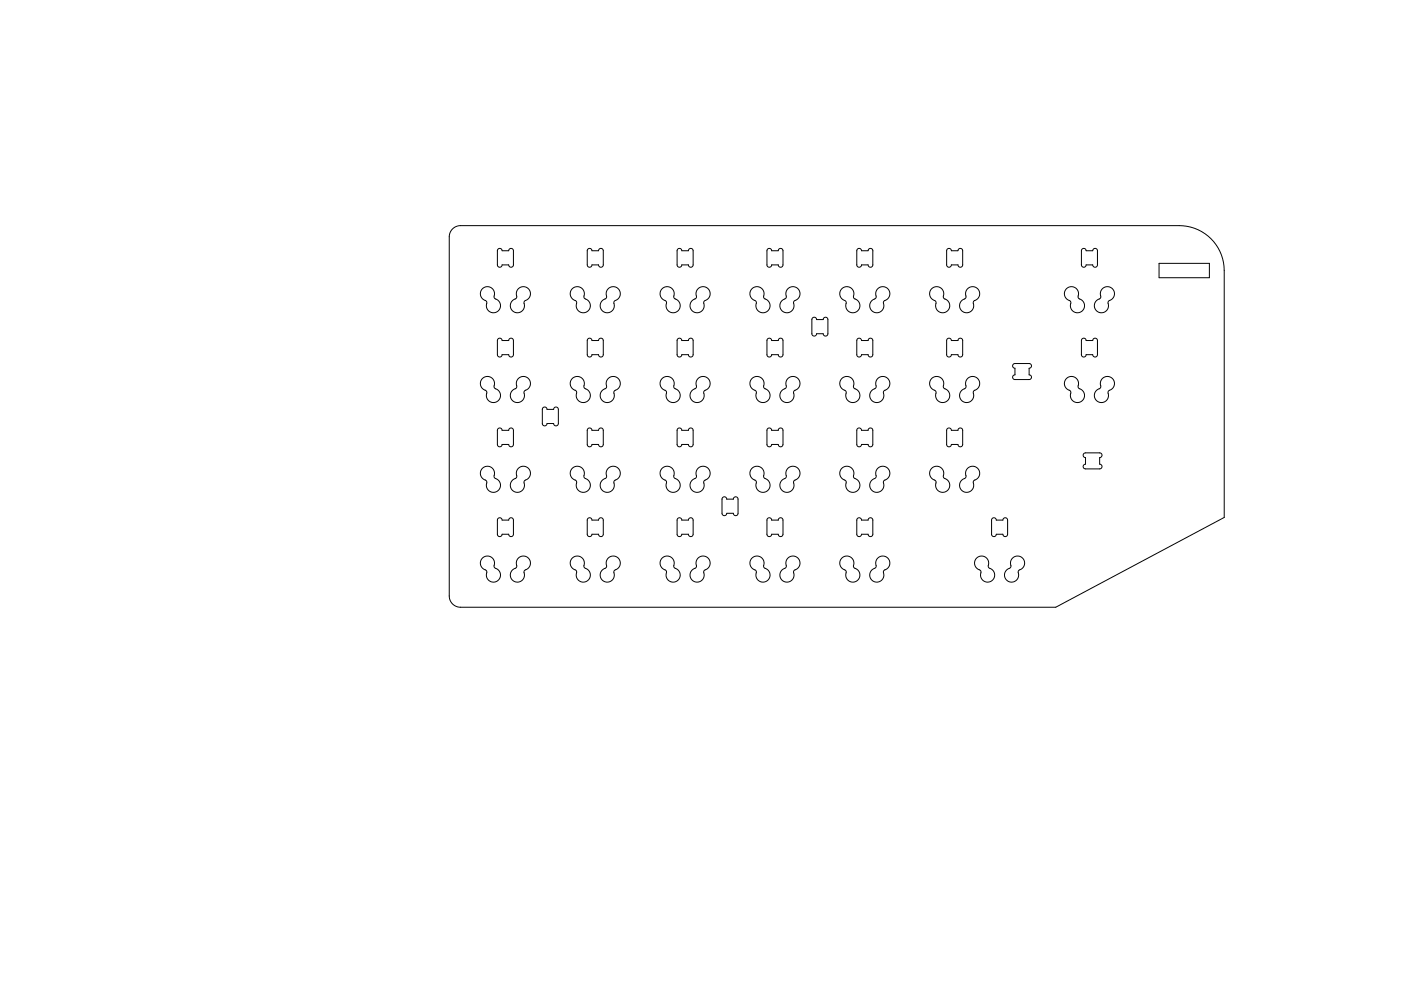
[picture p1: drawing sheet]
<svg xmlns="http://www.w3.org/2000/svg" width="297mm" height="210mm" viewBox="0 0 297 210" stroke-linecap="round" stroke-linejoin="round" font-family="sans-serif">
<g fill="none" stroke="#000" stroke-width=".21">
<path d="M95.9 48.6l.7-.5 1-.2h152.4a9.5 9.5 0 0 1 9.6 9.5v52.4l-35.8 19h-126.2a2.38 2.38 0 0 1-2.4-2.3v-76.2l.3-1.1zM105.6 52.8l.6-.1 .3 .5h1.4l.1-.3 .3-.2 .4 .2 .2 3.3-.2 .4-.6 .1-.2-.5h-1.4l-.2 .3-.3 .2-.4-.2-.1-3.3zM124.7 52.8l.5-.1 .3 .5h1.4l.1-.3 .3-.2 .5 .2 .1 3.3-.2 .4-.5 .1-.3-.5h-1.4l-.1 .3-.3 .2-.5-.2-.1-3.3zM143.7 52.8l.6-.1 .3 .5h1.4l.1-.3 .3-.2 .4 .2 .2 3.3-.2 .4-.6 .1-.2-.5h-1.4l-.2 .3-.3 .2-.4-.2-.1-3.3zM162.8 52.8l.5-.1 .3 .5h1.4l.1-.3 .3-.2 .5 .2 .1 3.3-.2 .4-.5 .1-.3-.5h-1.4l-.1 .3-.3 .2-.5-.2-.1-3.3zM181.8 52.8l.6-.1 .3 .5h1.4l.1-.3 .3-.2 .4 .2 .2 3.3-.2 .4-.6 .1-.2-.5h-1.4l-.2 .3-.3 .2-.4-.2-.1-3.3zM200.9 52.8l.5-.1 .3 .5h1.4l.1-.3 .3-.2 .5 .2 .1 3.3-.2 .4-.5 .1-.3-.5h-1.4l-.1 .3-.3 .2-.5-.2-.1-3.3zM229.4 52.8l.6-.1 .3 .5h1.4l.1-.3 .3-.2 .5 .2 .1 3.3-.2 .4-.5 .1-.3-.5h-1.4l-.1 .3-.3 .2-.5-.2-.1-3.3zM245.7 55.9h10.7v3h-10.7zM102.3 61.3a1.57 1.57 0 0 1 2-.1 1.57 1.57 0 0 1 .5 1.9l.2 .3a1.53 1.53 0 0 1 1 2 1.53 1.53 0 0 1-2.1 .9 1.53 1.53 0 0 1-.7-2.2l-.2-.3a1.53 1.53 0 0 1-.7-2.5zM105.6 71.9l.6-.1 .3 .4h1.4l.1-.3 .3-.1 .4 .1 .2 3.3-.2 .4-.6 .1-.2-.5h-1.4l-.2 .4-.3 .1-.4-.1-.1-3.4zM109.9 61.2a1.53 1.53 0 0 1 2.4 .5 1.53 1.53 0 0 1-1.1 2.2l-.1 .3a1.53 1.53 0 0 1-1 2.1 1.53 1.53 0 0 1-1.9-1.2 1.53 1.53 0 0 1 1.2-1.8l.2-.4a1.59 1.59 0 0 1 .3-1.7z"/>
<path d="M121.3 61.3a1.57 1.57 0 0 1 2-.1 1.57 1.57 0 0 1 .5 1.9l.2 .3a1.53 1.53 0 0 1 1 2 1.53 1.53 0 0 1-2 .9 1.53 1.53 0 0 1-.7-2.2l-.3-.3a1.53 1.53 0 0 1-.7-2.5zM124.7 71.9l.5-.1 .3 .4h1.4l.1-.3 .3-.1 .5 .1 .1 3.3-.2 .4-.5 .1-.3-.5h-1.4l-.1 .4-.3 .1-.5-.1-.1-3.4zM129 61.2a1.53 1.53 0 0 1 2.4 .5 1.53 1.53 0 0 1-1.1 2.2l-.2 .3a1.53 1.53 0 0 1-.9 2.1 1.53 1.53 0 0 1-2-1.2 1.53 1.53 0 0 1 1.3-1.8l.1-.4a1.59 1.59 0 0 1 .4-1.7zM140.4 61.3a1.57 1.57 0 0 1 2-.1 1.57 1.57 0 0 1 .5 1.9l.2 .3a1.53 1.53 0 0 1 1 2 1.53 1.53 0 0 1-2.1 .9 1.53 1.53 0 0 1-.7-2.2l-.2-.3a1.53 1.53 0 0 1-.7-2.5zM143.7 71.9l.6-.1 .3 .4h1.4l.1-.3 .3-.1 .4 .1 .2 3.3-.2 .4-.6 .1-.2-.5h-1.4l-.2 .4-.3 .1-.4-.1-.1-3.4zM148 61.2a1.53 1.53 0 0 1 2.4 .5 1.53 1.53 0 0 1-1.1 2.2l-.1 .3a1.53 1.53 0 0 1-1 2.1 1.53 1.53 0 0 1-1.9-1.2 1.53 1.53 0 0 1 1.2-1.8l.2-.4a1.59 1.59 0 0 1 .3-1.7zM159.4 61.3a1.57 1.57 0 0 1 2-.1 1.57 1.57 0 0 1 .5 1.9l.2 .3a1.53 1.53 0 0 1 1 2 1.53 1.53 0 0 1-2 .9 1.53 1.53 0 0 1-.7-2.2l-.3-.3a1.53 1.53 0 0 1-.7-2.5zM162.8 71.9l.5-.1 .3 .4h1.4l.1-.3 .3-.1 .5 .1 .1 3.3-.2 .4-.5 .1-.3-.5h-1.4l-.1 .4-.3 .1-.5-.1-.1-3.4zM167.1 61.2a1.53 1.53 0 0 1 2.4 .5 1.53 1.53 0 0 1-1.1 2.2l-.2 .3a1.53 1.53 0 0 1-.9 2.1 1.53 1.53 0 0 1-2-1.2 1.53 1.53 0 0 1 1.3-1.8l.1-.4a1.59 1.59 0 0 1 .4-1.7zM172.3 67.5l.5-.1 .3 .4h1.4l.1-.3 .3-.2 .5 .2 .1 3.3-.1 .4-.6 .1-.3-.5h-1.4l-.1 .3-.3 .2-.5-.2-.1-3.3zM178.5 61.3a1.57 1.57 0 0 1 2-.1 1.57 1.57 0 0 1 .5 1.9l.2 .3a1.53 1.53 0 0 1 1 2 1.53 1.53 0 0 1-2.1 .9 1.53 1.53 0 0 1-.7-2.2l-.2-.3a1.53 1.53 0 0 1-.7-2.5zM181.8 71.9l.6-.1 .3 .4h1.4l.1-.3 .3-.1 .4 .1 .2 3.3-.2 .4-.6 .1-.2-.5h-1.4l-.2 .4-.3 .1-.4-.1-.1-3.4z"/>
<path d="M186.1 61.2a1.53 1.53 0 0 1 2.4 .5 1.53 1.53 0 0 1-1.1 2.2l-.1 .3a1.53 1.53 0 0 1-1 2.1 1.53 1.53 0 0 1-1.9-1.2 1.53 1.53 0 0 1 1.2-1.8l.2-.4a1.59 1.59 0 0 1 .3-1.7zM197.5 61.3a1.57 1.57 0 0 1 2-.1 1.57 1.57 0 0 1 .5 1.9l.2 .3a1.53 1.53 0 0 1 1 2 1.53 1.53 0 0 1-2 .9 1.53 1.53 0 0 1-.7-2.2l-.3-.3a1.53 1.53 0 0 1-.7-2.5zM200.9 71.9l.5-.1 .3 .4h1.4l.1-.3 .3-.1 .5 .1 .1 3.3-.2 .4-.5 .1-.3-.5h-1.4l-.1 .4-.3 .1-.5-.1-.1-3.4zM205.2 61.2a1.53 1.53 0 0 1 2.4 .5 1.53 1.53 0 0 1-1.1 2.2l-.2 .3a1.53 1.53 0 0 1-.9 2.1 1.53 1.53 0 0 1-2-1.2 1.53 1.53 0 0 1 1.3-1.8l.1-.4a1.59 1.59 0 0 1 .4-1.7zM214.8 77.3l.4-.2 3.3 .1 .2 .5-.2 .3-.3 .1v1.4l.4 .3v.6l-.4 .1-3.3-.1-.2-.5 .2-.3 .3-.1v-1.4l-.5-.3zM226.1 61.3a1.57 1.57 0 0 1 2-.1 1.57 1.57 0 0 1 .5 1.9l.2 .3a1.53 1.53 0 0 1 1 2 1.53 1.53 0 0 1-2 .9 1.53 1.53 0 0 1-.8-2.2l-.2-.3a1.53 1.53 0 0 1-.7-2.5zM229.4 71.9l.6-.1 .3 .4h1.4l.1-.3 .3-.1 .5 .1 .1 3.3-.2 .4-.5 .1-.3-.5h-1.4l-.1 .4-.3 .1-.5-.1-.1-3.4zM233.8 61.2a1.53 1.53 0 0 1 2.4 .5 1.53 1.53 0 0 1-1.2 2.2l-.1 .3a1.53 1.53 0 0 1-1 2.1 1.53 1.53 0 0 1-1.9-1.2 1.53 1.53 0 0 1 1.3-1.8l.1-.4a1.59 1.59 0 0 1 .4-1.7zM102.3 99.4a1.57 1.57 0 0 1 2-.1 1.57 1.57 0 0 1 .5 1.9l.2 .3a1.53 1.53 0 0 1 1 2 1.53 1.53 0 0 1-2.1 .9 1.53 1.53 0 0 1-.7-2.2l-.2-.3a1.53 1.53 0 0 1-.7-2.5zM102.3 80.3a1.57 1.57 0 0 1 2-.1 1.57 1.57 0 0 1 .5 1.9l.2 .3a1.53 1.53 0 0 1 1 2 1.53 1.53 0 0 1-2.1 .9 1.53 1.53 0 0 1-.7-2.1l-.2-.3a1.53 1.53 0 0 1-.7-2.6zM105.6 90.9l.6-.1 .3 .5h1.4l.1-.3 .3-.2 .4 .2 .2 3.3-.2 .4-.6 .1-.2-.5h-1.4l-.2 .3-.3 .2-.4-.2-.1-3.3zM109.9 99.3a1.53 1.53 0 0 1 2.4 .5 1.53 1.53 0 0 1-1.1 2.2l-.1 .3a1.53 1.53 0 0 1-1 2.1 1.53 1.53 0 0 1-1.9-1.2 1.53 1.53 0 0 1 1.2-1.8l.2-.4a1.59 1.59 0 0 1 .3-1.7z"/>
<path d="M109.9 80.3a1.53 1.53 0 0 1 2.4 .5 1.53 1.53 0 0 1-1.1 2.1l-.1 .4a1.53 1.53 0 0 1-1 2 1.53 1.53 0 0 1-1.9-1.1 1.53 1.53 0 0 1 1.2-1.9l.2-.3a1.59 1.59 0 0 1 .3-1.7zM115.1 86.5l.6-.1 .3 .5h1.4l.1-.4 .3-.1 .5 .1 .1 3.4-.2 .3-.5 .1-.3-.4h-1.4l-.1 .3-.3 .1-.5-.1-.1-3.3zM121.3 99.4a1.57 1.57 0 0 1 2-.1 1.57 1.57 0 0 1 .5 1.9l.2 .3a1.53 1.53 0 0 1 1 2 1.53 1.53 0 0 1-2 .9 1.53 1.53 0 0 1-.7-2.2l-.3-.3a1.53 1.53 0 0 1-.7-2.5zM121.3 80.3a1.57 1.57 0 0 1 2-.1 1.57 1.57 0 0 1 .5 1.9l.2 .3a1.53 1.53 0 0 1 1 2 1.53 1.53 0 0 1-2 .9 1.53 1.53 0 0 1-.7-2.1l-.3-.3a1.53 1.53 0 0 1-.7-2.6zM124.7 90.9l.5-.1 .3 .5h1.4l.1-.3 .3-.2 .5 .2 .1 3.3-.2 .4-.5 .1-.3-.5h-1.4l-.1 .3-.3 .2-.5-.2-.1-3.3zM129 99.3a1.53 1.53 0 0 1 2.4 .5 1.53 1.53 0 0 1-1.1 2.2l-.2 .3a1.53 1.53 0 0 1-.9 2.1 1.53 1.53 0 0 1-2-1.2 1.53 1.53 0 0 1 1.3-1.8l.1-.4a1.59 1.59 0 0 1 .4-1.7zM129 80.3a1.53 1.53 0 0 1 2.4 .5 1.53 1.53 0 0 1-1.1 2.1l-.2 .4a1.53 1.53 0 0 1-.9 2 1.53 1.53 0 0 1-2-1.1 1.53 1.53 0 0 1 1.3-1.9l.1-.3a1.59 1.59 0 0 1 .4-1.7zM140.4 99.4a1.57 1.57 0 0 1 2-.1 1.57 1.57 0 0 1 .5 1.9l.2 .3a1.53 1.53 0 0 1 1 2 1.53 1.53 0 0 1-2.1 .9 1.53 1.53 0 0 1-.7-2.2l-.2-.3a1.53 1.53 0 0 1-.7-2.5zM140.4 80.3a1.57 1.57 0 0 1 2-.1 1.57 1.57 0 0 1 .5 1.9l.2 .3a1.53 1.53 0 0 1 1 2 1.53 1.53 0 0 1-2.1 .9 1.53 1.53 0 0 1-.7-2.1l-.2-.3a1.53 1.53 0 0 1-.7-2.6zM143.7 90.9l.6-.1 .3 .5h1.4l.1-.3 .3-.2 .4 .2 .2 3.3-.2 .4-.6 .1-.2-.5h-1.4l-.2 .3-.3 .2-.4-.2-.1-3.3zM148 99.3a1.53 1.53 0 0 1 2.4 .5 1.53 1.53 0 0 1-1.1 2.2l-.1 .3a1.53 1.53 0 0 1-1 2.1 1.53 1.53 0 0 1-1.9-1.2 1.53 1.53 0 0 1 1.2-1.8l.2-.4a1.59 1.59 0 0 1 .3-1.7zM148 80.3a1.53 1.53 0 0 1 2.4 .5 1.53 1.53 0 0 1-1.1 2.1l-.1 .4a1.53 1.53 0 0 1-1 2 1.53 1.53 0 0 1-1.9-1.1 1.53 1.53 0 0 1 1.2-1.9l.2-.3a1.59 1.59 0 0 1 .3-1.7z"/>
<path d="M159.4 99.4a1.57 1.57 0 0 1 2-.1 1.57 1.57 0 0 1 .5 1.9l.2 .3a1.53 1.53 0 0 1 1 2 1.53 1.53 0 0 1-2 .9 1.53 1.53 0 0 1-.7-2.2l-.3-.3a1.53 1.53 0 0 1-.7-2.5zM159.4 80.3a1.57 1.57 0 0 1 2-.1 1.57 1.57 0 0 1 .5 1.9l.2 .3a1.53 1.53 0 0 1 1 2 1.53 1.53 0 0 1-2 .9 1.53 1.53 0 0 1-.7-2.1l-.3-.3a1.53 1.53 0 0 1-.7-2.6zM162.8 90.9l.5-.1 .3 .5h1.4l.1-.3 .3-.2 .5 .2 .1 3.3-.2 .4-.5 .1-.3-.5h-1.4l-.1 .3-.3 .2-.5-.2-.1-3.3zM167.1 99.3a1.53 1.53 0 0 1 2.4 .5 1.53 1.53 0 0 1-1.1 2.2l-.2 .3a1.53 1.53 0 0 1-.9 2.1 1.53 1.53 0 0 1-2-1.2 1.53 1.53 0 0 1 1.3-1.8l.1-.4a1.59 1.59 0 0 1 .4-1.7zM167.1 80.3a1.53 1.53 0 0 1 2.4 .5 1.53 1.53 0 0 1-1.1 2.1l-.2 .4a1.53 1.53 0 0 1-.9 2 1.53 1.53 0 0 1-2-1.1 1.53 1.53 0 0 1 1.3-1.9l.1-.3a1.59 1.59 0 0 1 .4-1.7zM178.5 99.4a1.57 1.57 0 0 1 2-.1 1.57 1.57 0 0 1 .5 1.9l.2 .3a1.53 1.53 0 0 1 1 2 1.53 1.53 0 0 1-2.1 .9 1.53 1.53 0 0 1-.7-2.2l-.2-.3a1.53 1.53 0 0 1-.7-2.5zM178.5 80.3a1.57 1.57 0 0 1 2-.1 1.57 1.57 0 0 1 .5 1.9l.2 .3a1.53 1.53 0 0 1 1 2 1.53 1.53 0 0 1-2.1 .9 1.53 1.53 0 0 1-.7-2.1l-.2-.3a1.53 1.53 0 0 1-.7-2.6zM181.8 90.9l.6-.1 .3 .5h1.4l.1-.3 .3-.2 .4 .2 .2 3.3-.2 .4-.6 .1-.2-.5h-1.4l-.2 .3-.3 .2-.4-.2-.1-3.3zM186.1 99.3a1.53 1.53 0 0 1 2.4 .5 1.53 1.53 0 0 1-1.1 2.2l-.1 .3a1.53 1.53 0 0 1-1 2.1 1.53 1.53 0 0 1-1.9-1.2 1.53 1.53 0 0 1 1.2-1.8l.2-.4a1.59 1.59 0 0 1 .3-1.7zM186.1 80.3a1.53 1.53 0 0 1 2.4 .5 1.53 1.53 0 0 1-1.1 2.1l-.1 .4a1.53 1.53 0 0 1-1 2 1.53 1.53 0 0 1-1.9-1.1 1.53 1.53 0 0 1 1.2-1.9l.2-.3a1.59 1.59 0 0 1 .3-1.7zM197.5 99.4a1.57 1.57 0 0 1 2-.1 1.57 1.57 0 0 1 .5 1.9l.2 .3a1.53 1.53 0 0 1 1 2 1.53 1.53 0 0 1-2 .9 1.53 1.53 0 0 1-.7-2.2l-.3-.3a1.53 1.53 0 0 1-.7-2.5zM197.5 80.3a1.57 1.57 0 0 1 2-.1 1.57 1.57 0 0 1 .5 1.9l.2 .3a1.53 1.53 0 0 1 1 2 1.53 1.53 0 0 1-2 .9 1.53 1.53 0 0 1-.7-2.1l-.3-.3a1.53 1.53 0 0 1-.7-2.6z"/>
<path d="M200.9 90.9l.5-.1 .3 .5h1.4l.1-.3 .3-.2 .5 .2 .1 3.3-.2 .4-.5 .1-.3-.5h-1.4l-.1 .3-.3 .2-.5-.2-.1-3.3zM205.2 99.3a1.53 1.53 0 0 1 2.4 .5 1.53 1.53 0 0 1-1.1 2.2l-.2 .3a1.53 1.53 0 0 1-.9 2.1 1.53 1.53 0 0 1-2-1.2 1.53 1.53 0 0 1 1.3-1.8l.1-.4a1.59 1.59 0 0 1 .4-1.7zM205.2 80.3a1.53 1.53 0 0 1 2.4 .5 1.53 1.53 0 0 1-1.1 2.1l-.2 .4a1.53 1.53 0 0 1-.9 2 1.53 1.53 0 0 1-2-1.1 1.53 1.53 0 0 1 1.3-1.9l.1-.3a1.59 1.59 0 0 1 .4-1.7zM226.1 80.3a1.57 1.57 0 0 1 2-.1 1.57 1.57 0 0 1 .5 1.9l.2 .3a1.53 1.53 0 0 1 1 2 1.53 1.53 0 0 1-2 .9 1.53 1.53 0 0 1-.8-2.1l-.2-.3a1.53 1.53 0 0 1-.7-2.6zM229.8 96.2l.3-.1 3.4 .1 .1 .5-.1 .3-.4 .1v1.4l.5 .3-.1 .5-.4 .2-3.3-.1-.1-.5 .1-.3 .3-.1v-1.4l-.4-.3zM233.8 80.3a1.53 1.53 0 0 1 2.4 .5 1.53 1.53 0 0 1-1.2 2.1l-.1 .4a1.53 1.53 0 0 1-1 2 1.53 1.53 0 0 1-1.9-1.1 1.53 1.53 0 0 1 1.3-1.9l.1-.3a1.59 1.59 0 0 1 .4-1.7zM102.3 118.4a1.57 1.57 0 0 1 2-.1 1.57 1.57 0 0 1 .5 1.9l.2 .3a1.53 1.53 0 0 1 1 2 1.53 1.53 0 0 1-2.1 .9 1.53 1.53 0 0 1-.7-2.1l-.2-.3a1.53 1.53 0 0 1-.7-2.6zM105.6 110l.6-.1 .3 .4h1.4l.1-.3 .3-.1 .4 .1 .2 3.3-.2 .4-.6 .1-.2-.5h-1.4l-.2 .4-.3 .1-.4-.1-.1-3.4zM109.9 118.4a1.53 1.53 0 0 1 2.4 .5 1.53 1.53 0 0 1-1.1 2.1l-.1 .4a1.53 1.53 0 0 1-1 2 1.53 1.53 0 0 1-1.9-1.1 1.53 1.53 0 0 1 1.2-1.9l.2-.3a1.59 1.59 0 0 1 .3-1.7zM121.3 118.4a1.57 1.57 0 0 1 2-.1 1.57 1.57 0 0 1 .5 1.9l.2 .3a1.53 1.53 0 0 1 1 2 1.53 1.53 0 0 1-2 .9 1.53 1.53 0 0 1-.7-2.1l-.3-.3a1.53 1.53 0 0 1-.7-2.6zM124.7 110l.5-.1 .3 .4h1.4l.1-.3 .3-.1 .5 .1 .1 3.3-.2 .4-.5 .1-.3-.5h-1.4l-.1 .4-.3 .1-.5-.1-.1-3.4zM129 118.4a1.53 1.53 0 0 1 2.4 .5 1.53 1.53 0 0 1-1.1 2.1l-.2 .4a1.53 1.53 0 0 1-.9 2 1.53 1.53 0 0 1-2-1.1 1.53 1.53 0 0 1 1.3-1.9l.1-.3a1.59 1.59 0 0 1 .4-1.7z"/>
<path d="M140.4 118.4a1.57 1.57 0 0 1 2-.1 1.57 1.57 0 0 1 .5 1.9l.2 .3a1.53 1.53 0 0 1 1 2 1.53 1.53 0 0 1-2.1 .9 1.53 1.53 0 0 1-.7-2.1l-.2-.3a1.53 1.53 0 0 1-.7-2.6zM143.7 110l.6-.1 .3 .4h1.4l.1-.3 .3-.1 .4 .1 .2 3.3-.2 .4-.6 .1-.2-.5h-1.4l-.2 .4-.3 .1-.4-.1-.1-3.4zM148 118.4a1.53 1.53 0 0 1 2.4 .5 1.53 1.53 0 0 1-1.1 2.1l-.1 .4a1.53 1.53 0 0 1-1 2 1.53 1.53 0 0 1-1.9-1.1 1.53 1.53 0 0 1 1.2-1.9l.2-.3a1.59 1.59 0 0 1 .3-1.7zM153.2 105.6l.6-.1 .3 .4h1.4l.1-.3 .3-.2 .5 .2 .1 3.3-.2 .4-.5 .1-.3-.5h-1.4l-.1 .3-.3 .2-.5-.2-.1-3.3zM159.4 118.4a1.57 1.57 0 0 1 2-.1 1.57 1.57 0 0 1 .5 1.9l.2 .3a1.53 1.53 0 0 1 1 2 1.53 1.53 0 0 1-2 .9 1.53 1.53 0 0 1-.7-2.1l-.3-.3a1.53 1.53 0 0 1-.7-2.6zM162.8 110l.5-.1 .3 .4h1.4l.1-.3 .3-.1 .5 .1 .1 3.3-.2 .4-.5 .1-.3-.5h-1.4l-.1 .4-.3 .1-.5-.1-.1-3.4zM167.1 118.4a1.53 1.53 0 0 1 2.4 .5 1.53 1.53 0 0 1-1.1 2.1l-.2 .4a1.53 1.53 0 0 1-.9 2 1.53 1.53 0 0 1-2-1.1 1.53 1.53 0 0 1 1.3-1.9l.1-.3a1.59 1.59 0 0 1 .4-1.7zM178.5 118.4a1.57 1.57 0 0 1 2-.1 1.57 1.57 0 0 1 .5 1.9l.2 .3a1.53 1.53 0 0 1 1 2 1.53 1.53 0 0 1-2.1 .9 1.53 1.53 0 0 1-.7-2.1l-.2-.3a1.53 1.53 0 0 1-.7-2.6zM181.8 110l.6-.1 .3 .4h1.4l.1-.3 .3-.1 .4 .1 .2 3.3-.2 .4-.6 .1-.2-.5h-1.4l-.2 .4-.3 .1-.4-.1-.1-3.4zM186.1 118.4a1.53 1.53 0 0 1 2.4 .5 1.53 1.53 0 0 1-1.1 2.1l-.1 .4a1.53 1.53 0 0 1-1 2 1.53 1.53 0 0 1-1.9-1.1 1.53 1.53 0 0 1 1.2-1.9l.2-.3a1.59 1.59 0 0 1 .3-1.7zM207 118.4a1.57 1.57 0 0 1 2-.1 1.57 1.57 0 0 1 .5 1.9l.2 .3a1.53 1.53 0 0 1 1.1 2 1.53 1.53 0 0 1-2.1 .9 1.53 1.53 0 0 1-.7-2.1l-.2-.3a1.53 1.53 0 0 1-.8-2.6zM210.4 110l.5-.1 .3 .4h1.4l.1-.3 .3-.1 .5 .1 .1 3.3-.1 .4-.6 .1-.3-.5h-1.4l-.1 .4-.3 .1-.5-.1-.1-3.4z"/>
<path d="M214.7 118.4a1.53 1.53 0 0 1 2.4 .5 1.53 1.53 0 0 1-1.1 2.1l-.1 .4a1.53 1.53 0 0 1-1 2 1.53 1.53 0 0 1-2-1.1 1.53 1.53 0 0 1 1.3-1.9l.1-.3a1.59 1.59 0 0 1 .4-1.7z"/>
</g>
</svg>
